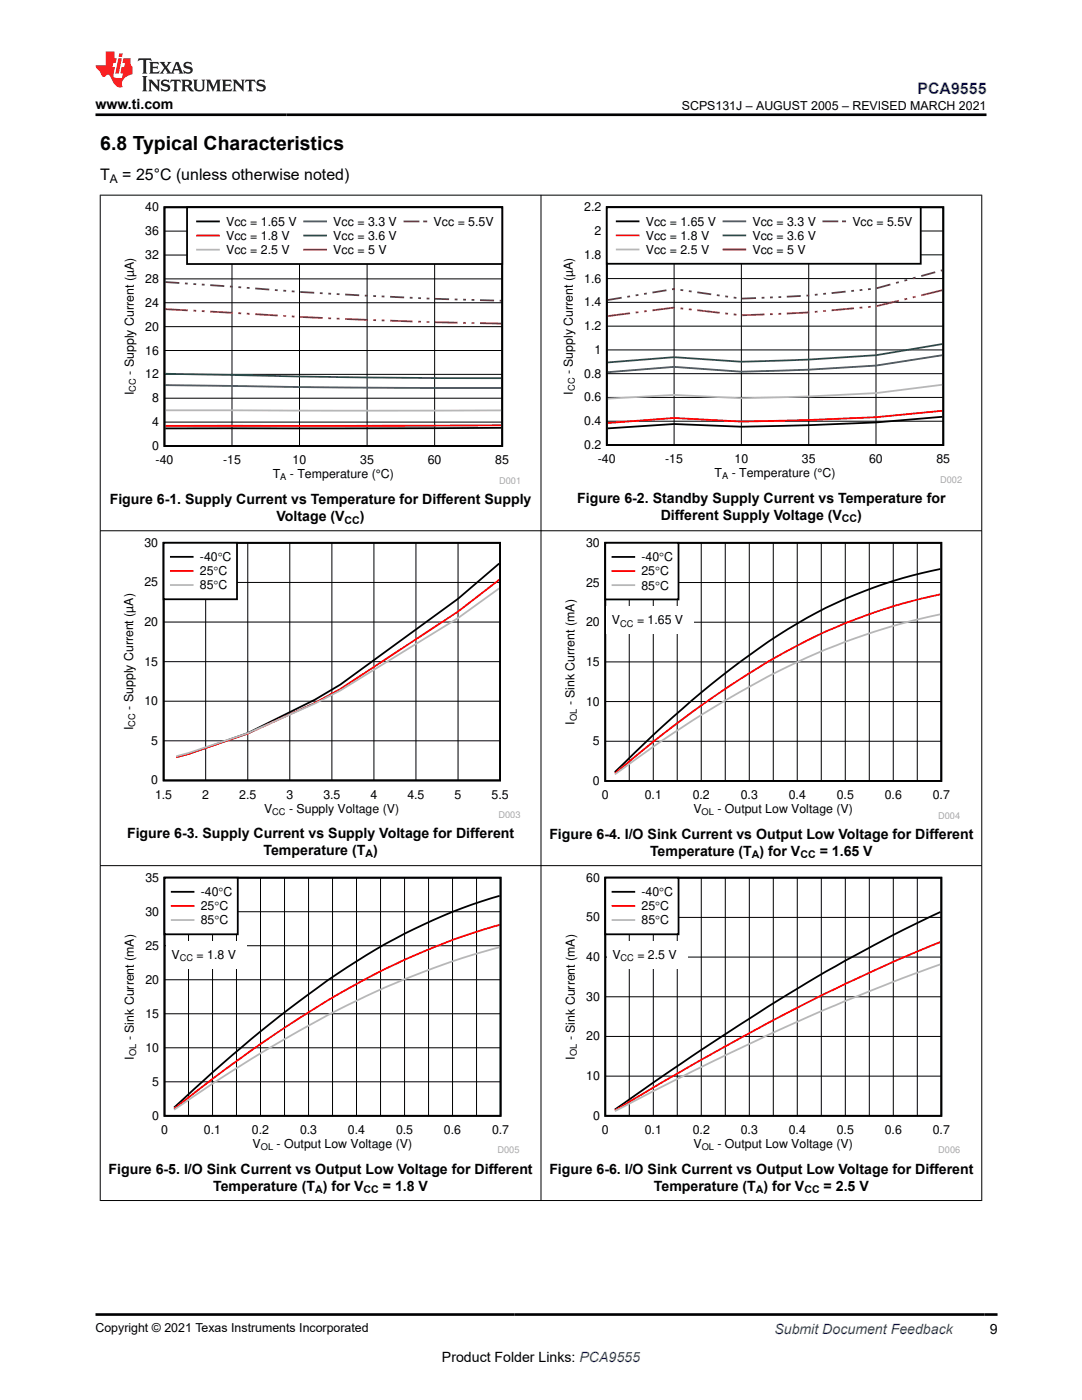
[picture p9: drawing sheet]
<svg xmlns="http://www.w3.org/2000/svg" width="216mm" height="279mm" viewBox="0 0 216 279" stroke-linecap="round" stroke-linejoin="round" font-family="sans-serif">
<defs><g id="words">
<text font-size="3.9" x="20" y="29.9">6.8 Typical Characteristics</text>
<text font-size="3.2" fill="#00f" x="183.1" y="18.7">PCA9555</text>
<g font-size="3.2">
<text x="20" y="35.8">T</text>
<text x="24.4" y="35.8">= 25°C (unless otherwise noted)</text>
</g>
<g font-size="2.8">
<text x="19" y="21.8">www.ti.com</text>
<text x="21.9" y="100.5">Figure 6-1. Supply Current vs Temperature for Different Supply</text>
<text x="115.2" y="100.3">Figure 6-2. Standby Supply Current vs Temperature for</text>
<text x="55.2" y="103.9">Voltage (V</text>
<text x="71.8" y="103.9">)</text>
<text x="131.8" y="103.7">Different Supply Voltage (V</text>
<text x="171.1" y="103.7">)</text>
<text x="25.3" y="167.2">Figure 6-3. Supply Current vs Supply Voltage for Different</text>
<text x="109.6" y="167.4">Figure 6-4. I/O Sink Current vs Output Low Voltage for Different</text>
<text x="52.6" y="170.6">Temperature (T )</text>
<text x="129.7" y="170.8">Temperature (T ) for V</text>
<text x="163.6" y="170.8">= 1.65 V</text>
<text x="21.7" y="234.2">Figure 6-5. I/O Sink Current vs Output Low Voltage for Different</text>
<text x="42.5" y="237.6">Temperature (T ) for V</text>
<text x="76.4" y="237.6">= 1.8 V</text>
<text x="109.6" y="234.2">Figure 6-6. I/O Sink Current vs Output Low Voltage for Different</text>
<text x="130.5" y="237.6">Temperature (T ) for V</text>
<text x="164.3" y="237.6">= 2.5 V</text>
<text x="197.5" y="266.1">9</text>
<text x="88.2" y="271.7">Product Folder Links: PCA9555</text>
</g>
<text font-size="2.8" fill="#00f" x="154.5" y="266.2">Submit Document Feedback</text>
<g font-size="2.5">
<text x="136" y="21.9">SCPS131J – AUGUST 2005 – REVISED MARCH 2021</text>
<text x="29" y="46.9">36</text>
<text x="29" y="42.2">40</text>
<text x="45.1" y="45.1">Vcc = 1.65 V</text>
<text x="45.1" y="47.9">Vcc = 1.8 V</text>
<text x="66.5" y="45.1">Vcc = 3.3 V</text>
<text x="66.5" y="47.9">Vcc = 3.6 V</text>
<text x="86.5" y="45.1">Vcc = 5.5V</text>
<text x="116.6" y="42.2">2.2</text>
<text x="118.6" y="46.9">2</text>
<text x="128.9" y="45">Vcc = 1.65 V</text>
<text x="128.9" y="47.8">Vcc = 1.8 V</text>
<text x="150.2" y="45">Vcc = 3.3 V</text>
<text x="150.2" y="47.8">Vcc = 3.6 V</text>
<text x="170.1" y="45">Vcc = 5.5V</text>
<text x="29" y="51.7">32</text>
<text x="45.1" y="50.7">Vcc = 2.5 V</text>
<text x="66.5" y="50.7">Vcc = 5 V</text>
<text x="116.6" y="51.7">1.8</text>
<text x="128.9" y="50.7">Vcc = 2.5 V</text>
<text x="150.2" y="50.7">Vcc = 5 V</text>
<text x="29" y="56.5">28</text>
<text x="116.6" y="56.4">1.6</text>
<text x="29" y="66">20</text>
<text x="29" y="61.2">24</text>
<text x="116.6" y="65.9">1.2</text>
<text x="116.6" y="61.1">1.4</text>
<text x="29" y="70.8">16</text>
<text x="118.6" y="70.6">1</text>
<text x="26.7" y="74.8" transform="rotate(-90 26.7 74.8)">- Supply Current (µA)</text>
<text x="29" y="75.5">12</text>
<text x="114.3" y="74.7" transform="rotate(-90 114.3 74.7)">- Supply Current (µA)</text>
<text x="116.6" y="75.4">0.8</text>
<text x="26.7" y="78.9" transform="rotate(-90 26.7 78.9)">I</text>
<text x="30.4" y="80.3">8</text>
<text x="114.3" y="78.7" transform="rotate(-90 114.3 78.7)">I</text>
<text x="116.6" y="80.1">0.6</text>
<text x="30.4" y="89.8">0</text>
<text x="30.4" y="85.1">4</text>
<text x="116.6" y="84.9">0.4</text>
<text x="116.6" y="89.6">0.2</text>
<text x="31" y="92.6">-40</text>
<text x="44.5" y="92.6">-15</text>
<text x="54.4" y="95.5">T</text>
<text x="57.8" y="95.5">- Temperature (°C)</text>
<text x="58.4" y="92.6">10</text>
<text x="71.9" y="92.6">35</text>
<text x="85.4" y="92.6">60</text>
<text x="98.8" y="92.6">85</text>
<text x="119.3" y="92.4">-40</text>
<text x="132.7" y="92.4">-15</text>
<text x="142.6" y="95.2">T</text>
<text x="146" y="95.2">- Temperature (°C)</text>
<text x="146.6" y="92.4">10</text>
<text x="160" y="92.4">35</text>
<text x="173.4" y="92.4">60</text>
<text x="186.9" y="92.4">85</text>
<text x="28.8" y="109.1">30</text>
<text x="39.9" y="112">-40qC</text>
<text x="117" y="109.1">30</text>
<text x="128" y="112">-40qC</text>
<text x="28.8" y="117">25</text>
<text x="39.9" y="114.8">25qC</text>
<text x="39.9" y="117.6">85qC</text>
<text x="117" y="117.1">25</text>
<text x="128" y="114.8">25</text>
<text x="128" y="117.7">85</text>
<text x="130.7" y="114.8">qC</text>
<text x="130.7" y="117.7">qC</text>
<text x="28.8" y="124.9">20</text>
<text x="117" y="125">20</text>
<text x="122.1" y="124.6">V</text>
<text x="127.1" y="124.6">= 1.65 V</text>
<text x="28.8" y="132.9">15</text>
<text x="117" y="132.9">15</text>
<text x="26.5" y="141.7" transform="rotate(-90 26.5 141.7)">- Supply Current (µA)</text>
<text x="28.8" y="140.7">10</text>
<text x="114.7" y="140.8" transform="rotate(-90 114.7 140.8)">- Sink Current (mA)</text>
<text x="117" y="140.8">10</text>
<text x="26.5" y="145.7" transform="rotate(-90 26.5 145.7)">I</text>
<text x="30.2" y="148.7">5</text>
<text x="114.7" y="144.6" transform="rotate(-90 114.7 144.6)">I</text>
<text x="118.3" y="148.7">5</text>
<text x="30.2" y="156.6">0</text>
<text x="30.9" y="159.4">1.5</text>
<text x="40.4" y="159.4">2</text>
<text x="47.7" y="159.4">2.5</text>
<text x="57.1" y="159.4">3</text>
<text x="64.5" y="159.4">3.5</text>
<text x="73.9" y="159.4">4</text>
<text x="81.3" y="159.4">4.5</text>
<text x="90.7" y="159.4">5</text>
<text x="98.1" y="159.4">5.5</text>
<text x="118.3" y="156.7">0</text>
<text x="120.1" y="159.5">0</text>
<text x="128.6" y="159.5">0.1</text>
<text x="138.2" y="159.5">0.2</text>
<text x="147.8" y="159.5">0.3</text>
<text x="157.4" y="159.5">0.4</text>
<text x="167" y="159.5">0.5</text>
<text x="176.5" y="159.5">0.6</text>
<text x="186.1" y="159.5">0.7</text>
<text x="52.7" y="162.2">V</text>
<text x="57.7" y="162.2">- Supply Voltage (V)</text>
<text x="138.4" y="162.3">V</text>
<text x="143.1" y="162.3">- Output Low Voltage (V)</text>
<text x="29" y="176">35</text>
<text x="40.1" y="178.9">-40qC</text>
<text x="117" y="176">60</text>
<text x="128" y="178.9">-40qC</text>
<text x="29" y="182.8">30</text>
<text x="40.1" y="181.7">25</text>
<text x="40.1" y="184.5">85</text>
<text x="42.8" y="181.7">qC</text>
<text x="42.8" y="184.5">qC</text>
<text x="117" y="183.9">50</text>
<text x="128" y="181.7">25</text>
<text x="128" y="184.5">85</text>
<text x="130.7" y="181.7">qC</text>
<text x="130.7" y="184.5">qC</text>
<text x="29" y="189.5">25</text>
<text x="34.2" y="191.5">V</text>
<text x="39.2" y="191.5">= 1.8 V</text>
<text x="117" y="191.8">40</text>
<text x="122.2" y="191.5">V</text>
<text x="127.2" y="191.5">= 2.5 V</text>
<text x="29" y="196.3">20</text>
<text x="29" y="203.1">15</text>
<text x="117" y="199.7">30</text>
<text x="26.7" y="207.6" transform="rotate(-90 26.7 207.6)">- Sink Current (mA)</text>
<text x="29" y="209.9">10</text>
<text x="114.7" y="207.6" transform="rotate(-90 114.7 207.6)">- Sink Current (mA)</text>
<text x="117" y="207.7">20</text>
<text x="26.7" y="211.4" transform="rotate(-90 26.7 211.4)">I</text>
<text x="114.7" y="211.4" transform="rotate(-90 114.7 211.4)">I</text>
<text x="117" y="215.6">10</text>
<text x="30.4" y="216.7">5</text>
<text x="30.4" y="223.5">0</text>
<text x="32.1" y="226.3">0</text>
<text x="40.7" y="226.3">0.1</text>
<text x="50.3" y="226.3">0.2</text>
<text x="59.9" y="226.3">0.3</text>
<text x="69.4" y="226.3">0.4</text>
<text x="79" y="226.3">0.5</text>
<text x="88.6" y="226.3">0.6</text>
<text x="98.2" y="226.3">0.7</text>
<text x="118.3" y="223.5">0</text>
<text x="120.1" y="226.3">0</text>
<text x="128.7" y="226.3">0.1</text>
<text x="138.2" y="226.3">0.2</text>
<text x="147.8" y="226.3">0.3</text>
<text x="157.4" y="226.3">0.4</text>
<text x="167" y="226.3">0.5</text>
<text x="176.5" y="226.3">0.6</text>
<text x="186.1" y="226.3">0.7</text>
<text x="50.4" y="229.1">V</text>
<text x="55.2" y="229.1">- Output Low Voltage (V)</text>
<text x="138.4" y="229.1">V</text>
<text x="143.2" y="229.1">- Output Low Voltage (V)</text>
<text x="19" y="265.9">Copyright © 2021 Texas Instruments Incorporated</text>
</g>
<text font-size="2.4" x="21.9" y="36.5">A</text>
<g font-size="2.1">
<text x="68.8" y="104.5">CC</text>
<text x="168" y="104.3">CC</text>
<text x="72.9" y="171.1">A</text>
<text x="150" y="171.3">A</text>
<text x="159.7" y="171.3">CC</text>
<text x="62.9" y="238.2">A</text>
<text x="72.6" y="238.2">CC</text>
<text x="150.8" y="238.2">A</text>
<text x="160.5" y="238.2">CC</text>
</g>
<g font-size="1.8">
<text x="27.1" y="78.2" transform="rotate(-90 27.1 78.2)">CC</text>
<text x="114.7" y="78.1" transform="rotate(-90 114.7 78.1)">CC</text>
<text x="55.9" y="95.9">A</text>
<text x="144.1" y="95.7">A</text>
<text x="123.8" y="125">CC</text>
<text x="115.1" y="143.9" transform="rotate(-90 115.1 143.9)">OL</text>
<text x="27" y="145" transform="rotate(-90 27 145)">CC</text>
<text x="54.3" y="162.6">CC</text>
<text x="140" y="162.7">OL</text>
<text x="35.9" y="191.9">CC</text>
<text x="123.8" y="191.9">CC</text>
<text x="27.2" y="210.8" transform="rotate(-90 27.2 210.8)">OL</text>
<text x="115.1" y="210.8" transform="rotate(-90 115.1 210.8)">OL</text>
<text x="52.1" y="229.6">OL</text>
<text x="140" y="229.6">OL</text>
</g>
<g font-size="1.8" fill="#a8a8a8">
<text x="99.6" y="96.5">D001</text>
<text x="187.6" y="96.3">D002</text>
<text x="99.4" y="163.2">D003</text>
<text x="187.2" y="163.4">D004</text>
<text x="99.3" y="230.2">D005</text>
<text x="187.2" y="230.2">D006</text>
</g>
</g></defs>
<path d="M32.8 41.4h67.4v47.6h-67.4zM100 85.4l-67 .1" fill="none" stroke="#000" stroke-width=".36"/>
<g fill="none" stroke="#000" stroke-width=".2">
<path d="M32.8 55.7h67.4M32.8 50.9h67.4M32.8 46.1h67.4M46.3 41.4v47.6M59.8 41.4v47.6M73.3 41.4v47.6M86.7 41.4v47.6M32.8 79.5h67.4M32.8 74.7h67.4M32.8 70h67.4M32.8 65.2h67.4M32.8 60.4h67.4"/>
<path d="M32.8 84.2h67.4"/>
</g>
<path d="M100 84.9l-67 .1" fill="none" stroke="#f00" stroke-width=".36"/>
<path d="M33 81.9h67" fill="none" stroke="#b8b8b8" stroke-width=".36"/>
<path d="M33 76.9l34.9 .4 32.1 .1" fill="none" stroke="#295c75" stroke-width=".36"/>
<path d="M33 74.6l40.3 .7 26.7 .2" fill="none" stroke="#286b48" stroke-width=".36"/>
<g fill="none" stroke="#9d3939" stroke-width=".36">
<path d="M33 61.7l4.5 .2M38.6 62h.5M40.3 62.1h.5M41.9 62.2l4.5 .2M47.6 62.5h.5M49.2 62.6h.6M50.9 62.7l4.5 .3M56.5 63l.6 .1M58.2 63.1l.6 .1M59.9 63.2l4.5 .3M65.5 63.5h.6M67.2 63.6h.5"/>
<path d="M68.9 63.7l4.5 .1M74.5 63.9h.5M76.2 63.9l.5 .1M77.8 64l4.5 .2M83.4 64.2h.6M85.1 64.3h.6M86.8 64.3l4.5 .1M92.4 64.4h.6M94.1 64.5h.6M95.8 64.5l4.2 .1"/>
</g>
<g fill="none" stroke="#68275f" stroke-width=".36">
<path d="M33 56.3l2.8 .2M36.9 56.6h.6M38.6 56.7h.5M40.3 56.8h.5M41.9 56.9l2.9 .2M45.9 57.2h.5M47.6 57.3h.5M49.2 57.4l.6 .1M50.9 57.6l2.8 .2M54.9 57.9h.5M56.5 58h.6M58.2 58.1l.6 .1"/>
<path d="M59.9 58.3l2.8 .1M63.8 58.5h.6M65.5 58.6h.6M67.2 58.7h.5M68.9 58.8l2.8 .1M72.8 59h.6M74.5 59.1h.5M76.2 59.2h.5M77.8 59.2l2.8 .2M81.8 59.4h.5M83.4 59.5h.6M85.1 59.6h.6"/>
<path d="M86.8 59.6l2.8 .1M90.7 59.8h.6M92.4 59.8h.6M94.1 59.8l.6 .1M95.8 59.9l2.8 .1M99.7 60h.3"/>
</g>
<path d="M37.3 41.4h62.9v11.3h-62.9z" fill-rule="evenodd" fill="#fff"/>
<path d="M37.3 41.4h62.9v11.3h-62.9zM39.3 44.2h4.4" fill="none" stroke="#000" stroke-width=".36"/>
<path d="M39.3 47h4.4" fill="none" stroke="#f00" stroke-width=".36"/>
<path d="M39.3 49.8h4.4" fill="none" stroke="#b8b8b8" stroke-width=".36"/>
<path d="M60.7 44.2h4.4" fill="none" stroke="#295c75" stroke-width=".36"/>
<path d="M60.7 47h4.4" fill="none" stroke="#286b48" stroke-width=".36"/>
<path d="M60.7 49.8h4.4" fill="none" stroke="#9d3939" stroke-width=".36"/>
<path d="M80.7 44.2h2.8M84.6 44.2h.5" fill="none" stroke="#68275f" stroke-width=".36"/>
<path d="M111.9 40.4h80.1v56h-80.1z" fill-rule="evenodd" fill="#fff"/>
<path d="M121.1 41.4h67.1v47.4h-67.1zM188 83.2l-13.2 1.1-13.4 .6-13.5 .3-13.4-.6-13.3 .9" fill="none" stroke="#000" stroke-width=".36"/>
<g fill="none" stroke="#000" stroke-width=".2">
<path d="M121.1 55.6h67.1M121.1 50.9h67.1M121.1 46.1h67.1M134.5 41.4v47.4M147.9 41.4v47.4M161.4 41.4v47.4M174.8 41.4v47.4M121.1 79.3h67.1M121.1 74.6h67.1M121.1 69.8h67.1M121.1 65.1h67.1M121.1 60.3h67.1"/>
<path d="M121.1 84.1h67.1"/>
</g>
<path d="M188 82l-13.2 1.3-13.4 .5-13.5 .3-13.4-.7-13.3 1" fill="none" stroke="#f00" stroke-width=".36"/>
<path d="M188 76.8l-13.2 1.7-13.4 .6-13.5 .4-13.4-.7-13.3 .8" fill="none" stroke="#b8b8b8" stroke-width=".36"/>
<path d="M188 70.9l-13.2 2.1-13.4 .8-13.5 .4-13.4-1-13.3 1.1" fill="none" stroke="#295c75" stroke-width=".36"/>
<path d="M188 68.7l-13.2 2.2-13.4 .9-13.5 .4-13.4-.9-13.3 1" fill="none" stroke="#286b48" stroke-width=".36"/>
<g fill="none" stroke="#9d3939" stroke-width=".36">
<path d="M181 59.6l-.5 .2M182.7 59.2l-.6 .2M188 57.9l-4.2 1M125.7 62.5l-4.5 .6M127.4 62.3l-.6 .1M129.1 62.1l-.6 .1M134.7 61.4l-4.5 .5M135.8 61.5l.5 .1M137.4 61.7l.6 .1M139.1 61.9l4.5 .5M144.7 62.6h.6M146.4 62.7l.5 .1"/>
<path d="M152.5 62.8l-4.4 .1M154.2 62.7h-.6M155.9 62.6h-.6M161.5 62.3l-4.5 .3M163.1 62.2h-.5M164.8 62l-.5 .1M170.4 61.5l-4.5 .4M172.1 61.4h-.6M173.8 61.2l-.6 .1M179.3 60l-4.4 1.1"/>
</g>
<g fill="none" stroke="#68275f" stroke-width=".36">
<path d="M124 59.4l-2.8 .5M125.7 59.1l-.5 .1M127.4 58.9h-.6M129.1 58.6l-.6 .1M133 57.9l-2.8 .5M134.7 57.7h-.6M135.8 57.9h.5M137.4 58.1l.6 .1M139.1 58.3l2.8 .4M143 58.9l.6 .1M144.7 59.1l.6 .1M146.4 59.4l.5 .1"/>
<path d="M150.9 59.5l-2.8 .1M152.5 59.4h-.5M154.2 59.3l-.6 .1M155.9 59.3h-.6M159.8 59.1l-2.8 .1M161.5 59h-.6M163.1 58.8h-.5M164.8 58.6l-.5 .1M168.7 58.2l-2.8 .3M170.4 58l-.5 .1M172.1 57.9h-.6M173.8 57.7h-.6"/>
<path d="M177.7 56.8l-2.8 .7M179.3 56.3l-.5 .2M181 55.9l-.5 .1M182.7 55.4l-.6 .1M186.6 54.3l-2.8 .8M188 53.9l-.3 .1"/>
</g>
<path d="M121.1 41.4h62.6v11.2h-62.6z" fill-rule="evenodd" fill="#fff"/>
<path d="M121.1 41.4h62.6v11.2h-62.6zM123.1 44.2h4.3" fill="none" stroke="#000" stroke-width=".36"/>
<path d="M123.1 47h4.3" fill="none" stroke="#f00" stroke-width=".36"/>
<path d="M123.1 49.8h4.3" fill="none" stroke="#b8b8b8" stroke-width=".36"/>
<path d="M144.4 44.2h4.3" fill="none" stroke="#295c75" stroke-width=".36"/>
<path d="M144.4 47h4.3" fill="none" stroke="#286b48" stroke-width=".36"/>
<path d="M144.4 49.8h4.3" fill="none" stroke="#9d3939" stroke-width=".36"/>
<path d="M164.3 44.2h2.8M168.2 44.2h.4" fill="none" stroke="#68275f" stroke-width=".36"/>
<path d="M24.2 107.3h79.6v55.9h-79.6z" fill-rule="evenodd" fill="#fff"/>
<path d="M32.6 108.3h67.2v47.5h-67.2zM99.6 112.5l-8.2 7-23.5 17.1-5 3-13.5 6.7-11.7 4.1-2.5 .7" fill="none" stroke="#000" stroke-width=".36"/>
<path d="M32.6 116.2h67.2M41 108.3v47.5M49.4 108.3v47.5M57.8 108.3v47.5M66.2 108.3v47.5M74.6 108.3v47.5M83 108.3v47.5M91.4 108.3v47.5M32.6 139.9h67.2M32.6 132.1h67.2M32.6 124.1h67.2M32.6 147.8h67.2" fill="none" stroke="#000" stroke-width=".2"/>
<path d="M99.6 115.7l-8.2 6.4-23.5 15.4-5 2.8-13.5 6.1-11.7 4-2.5 .7" fill="none" stroke="#f00" stroke-width=".36"/>
<path d="M99.6 117.4l-8.2 5.9-23.5 14.5-5 2.6-13.5 5.9-11.7 4-2.5 .6" fill="none" stroke="#b8b8b8" stroke-width=".36"/>
<path d="M32.6 108.3h14.7v11.3h-14.7z" fill-rule="evenodd" fill="#fff"/>
<path d="M32.6 108.3h14.7v11.3h-14.7zM34.1 111.1h4.3" fill="none" stroke="#000" stroke-width=".36"/>
<path d="M34.1 113.9h4.3" fill="none" stroke="#f00" stroke-width=".36"/>
<path d="M34.1 116.8h4.3" fill="none" stroke="#b8b8b8" stroke-width=".36"/>
<path d="M112.3 107.3h79.3v56.1h-79.3z" fill-rule="evenodd" fill="#fff"/>
<path d="M120.8 108.3h67v47.6h-67zM187.6 113.6a92.8 92.8 0 0 0-38.1 17.2 229.4 229.4 0 0 0-26.8 23.3" fill="none" stroke="#000" stroke-width=".36"/>
<g fill="none" stroke="#000" stroke-width=".2">
<path d="M120.8 116.3h67M125.6 108.3v47.6M130.4 108.3v47.6M135.1 108.3v47.6M139.9 108.3v47.6M144.7 108.3v47.6M149.5 108.3v47.6M154.3 108.3v47.6M159.1 108.3v47.6M163.9 108.3v47.6M168.7 108.3v47.6M173.5 108.3v47.6"/>
<path d="M178.2 108.3v47.6M183 108.3v47.6M120.8 132.1h67M120.8 124.2h67M120.8 147.9h67M120.8 140h67"/>
</g>
<path d="M187.6 118.6a116 116 0 0 0-41.9 18.2 241.2 241.2 0 0 0-23 17.5" fill="none" stroke="#f00" stroke-width=".36"/>
<path d="M187.6 122.6a137.2 137.2 0 0 0-43.8 17.8 248.2 248.2 0 0 0-21.1 14.1" fill="none" stroke="#b8b8b8" stroke-width=".36"/>
<g fill="#fff">
<path d="M121 121h17.5v5.5h-17.5z" fill-rule="evenodd"/>
<path d="M120.8 108.3h14.6v11.3h-14.6z" fill-rule="evenodd"/>
</g>
<path d="M120.8 108.3h14.6v11.3h-14.6zM122.2 111.1h4.4" fill="none" stroke="#000" stroke-width=".36"/>
<path d="M122.2 114h4.4" fill="none" stroke="#f00" stroke-width=".36"/>
<path d="M122.2 116.8h4.4" fill="none" stroke="#b8b8b8" stroke-width=".36"/>
<path d="M24.4 174.2h79.2v56h-79.2z" fill-rule="evenodd" fill="#fff"/>
<path d="M32.8 175.2h67.1v47.5h-67.1zM99.7 178.8a116.9 116.9 0 0 0-38.1 19.6 296.3 296.3 0 0 0-26.9 22.6" fill="none" stroke="#000" stroke-width=".36"/>
<g fill="none" stroke="#000" stroke-width=".2">
<path d="M37.6 175.2v47.5M42.4 175.2v47.5M47.2 175.2v47.5M52 175.2v47.5M56.8 175.2v47.5M61.6 175.2v47.5M66.4 175.2v47.5M71.1 175.2v47.5M75.9 175.2v47.5M80.7 175.2v47.5M85.5 175.2v47.5M90.3 175.2v47.5"/>
<path d="M95.1 175.2v47.5M32.8 195.5h67.1M32.8 188.7h67.1M32.8 182h67.1M32.8 215.9h67.1M32.8 209.1h67.1M32.8 202.3h67.1"/>
</g>
<path d="M99.7 184.6a147.8 147.8 0 0 0-42 19.9 296.5 296.5 0 0 0-23 16.8" fill="none" stroke="#f00" stroke-width=".36"/>
<path d="M99.7 189a172.7 172.7 0 0 0-43.9 19l-11.5 7-9.6 6.5" fill="none" stroke="#b8b8b8" stroke-width=".36"/>
<g fill="#fff">
<path d="M33.2 187.8h16.1v5.6h-16.1z" fill-rule="evenodd"/>
<path d="M32.8 175.2h14.6v11.3h-14.6z" fill-rule="evenodd"/>
</g>
<path d="M32.8 175.2h14.6v11.3h-14.6zM34.3 178h4.3" fill="none" stroke="#000" stroke-width=".36"/>
<path d="M34.3 180.8h4.3" fill="none" stroke="#f00" stroke-width=".36"/>
<path d="M34.3 183.6h4.3" fill="none" stroke="#b8b8b8" stroke-width=".36"/>
<path d="M112.3 174.2h79.3v56h-79.3z" fill-rule="evenodd" fill="#fff"/>
<path d="M120.8 175.2h67v47.5h-67zM187.6 182a336.8 336.8 0 0 0-43.8 25l-11.5 7.7-9.6 6.7" fill="none" stroke="#000" stroke-width=".36"/>
<g fill="none" stroke="#000" stroke-width=".2">
<path d="M125.6 175.2v47.5M130.4 175.2v47.5M135.1 175.2v47.5M139.9 175.2v47.5M144.7 175.2v47.5M149.5 175.2v47.5M154.3 175.2v47.5M159.1 175.2v47.5M163.9 175.2v47.5M168.7 175.2v47.5M173.5 175.2v47.5M178.2 175.2v47.5"/>
<path d="M183 175.2v47.5M120.8 198.9h67M120.8 191h67M120.8 183.1h67M120.8 214.8h67M120.8 206.8h67"/>
</g>
<path d="M187.6 188a406 406 0 0 0-53.4 26.8l-11.5 6.8" fill="none" stroke="#f00" stroke-width=".36"/>
<path d="M187.6 192.5a475.5 475.5 0 0 0-63 28.3l-1.9 1" fill="none" stroke="#b8b8b8" stroke-width=".36"/>
<g fill="#fff">
<path d="M121.1 187.8h16.1v5.6h-16.1z" fill-rule="evenodd"/>
<path d="M120.8 175.2h14.6v11.3h-14.6z" fill-rule="evenodd"/>
</g>
<path d="M120.8 175.2h14.6v11.3h-14.6zM122.2 178h4.4" fill="none" stroke="#000" stroke-width=".36"/>
<path d="M122.2 180.8h4.4" fill="none" stroke="#f00" stroke-width=".36"/>
<path d="M122.2 183.6h4.4" fill="none" stroke="#b8b8b8" stroke-width=".36"/>
<path d="M19.9 38.9h176.1M20 38.9v200.8M107.9 38.9v200.8M195.9 38.9v200.8M19.9 105.9h176.1M19.9 172.8h176.1M19.9 239.6h176.1" fill="none" stroke="#000" stroke-width=".2"/>
<path d="M27.7 11.6l-.2 .6 .5-.2h.6v.1v2.2l-.2 .4h1l-.2-.4v-2.2v-.1h.5l.5 .2-.1-.6zM29.8 12.4l.2 .3v1.6l-.2 .4h1.9l.1-.6a1.08 1.08 0 0 1-1.3 .2v-.7h.6l.4 .2v-.7l-.4 .2h-.6v-.5l.2-.2a1 1 0 0 1 1 .3l-.1-.5zM31.8 12.4l1 1.1-1 1.2h.9l-.2-.2 .4-.8 .5 .8-.2 .2h1.6l-.2-.2 .1-.5h1l.1 .5-.1 .2h.9l-.2-.4-.8-1.9h-.5l-1 2.1-.8-1.1 .9-1h-.8l.2 .2-.5 .6-.3-.6 .1-.2zM35.2 12.8l.4 1h-.8zM36.8 12.5a.65 .65 0 0 0-.2 .7 .65 .65 0 0 0 .6 .5l.7 .1 .1 .3a.79 .79 0 0 1-.7 .4 .79 .79 0 0 1-.7-.5l.1 .7 .2-.1a.93 .93 0 0 0 1.1 0 .93 .93 0 0 0 .4-.9 1.46 1.46 0 0 0-1.2-.6l-.1-.3a1.09 1.09 0 0 1 1.2 .2l-.2-.6-.1 .1-.6-.2zM28.4 15.2l.2 .4v2.2l-.2 .4h1l-.2-.4v-2.2l.2-.4zM29.6 15.9l.2 .4v1.5l-.2 .4h.8l-.3-.4v-1.3l1.7 1.8v-2l.2-.4h-.8l.2 .2 .1 1.1-1.2-1.3zM32.3 16a.65 .65 0 0 0-.2 .8 .65 .65 0 0 0 .7 .4l.6 .2 .1 .2a.79 .79 0 0 1-.7 .4 .79 .79 0 0 1-.7-.5l.1 .7 .2-.1a.93 .93 0 0 0 1.1 .1 .93 .93 0 0 0 .4-1 1.46 1.46 0 0 0-1.2-.5l-.1-.4a1.09 1.09 0 0 1 1.2 .2l-.2-.6-.1 .1-.6-.1zM34.1 15.9l-.1 .6a.63 .63 0 0 1 .7-.3l.1 1.6-.3 .4h1l-.2-.4v-1.6a.66 .66 0 0 1 .8 .3l-.1-.6zM36.2 15.9l.2 .4v1.5l-.2 .4h.9l-.2-.2v-.7h.5l.1 .2a.79 .79 0 0 0 1.2 .6l-1-.9a.61 .61 0 0 0 .6-.6 .61 .61 0 0 0-.5-.7zM36.9 16.2h.2a.47 .47 0 0 1 .5 .1 .47 .47 0 0 1 .1 .5l-.2 .1-.6 .1zM38.5 15.9l.2 .2a2.27 2.27 0 0 0 .4 2 1.04 1.04 0 0 0 1.7-.7v-1.3l.2-.2h-.8l.2 .4v1.1a.6 .6 0 0 1-.6 .6 .6 .6 0 0 1-.6-.6v-1.1l.3-.4zM41.1 15.9l.2 .4v1.5l-.2 .4h.7l-.2-.4v-1.4l.9 1.9 .8-1.9v1.4l-.2 .4h1l-.3-.4v-1.5l.3-.4h-.8l-.7 1.5-.7-1.5zM44.3 15.9l.2 .4v1.5l-.2 .4h1.9l.1-.6a1.09 1.09 0 0 1-1.3 .2v-.7h.6l.4 .2v-.6l-.4 .2h-.6v-.6l.2-.1a1.01 1.01 0 0 1 1 .3l-.1-.6zM46.4 15.9l.3 .4v1.5l-.3 .4h.8l-.2-.4v-1.3l1.6 1.8v-2l.2-.4h-.7l.2 .2v1.1l-1.2-1.3zM49 15.9l-.1 .6a.63 .63 0 0 1 .8-.3v1.6l-.3 .4h1l-.2-.4v-1.6a.66 .66 0 0 1 .8 .3l-.1-.6zM51.4 16a.65 .65 0 0 0-.2 .8 .65 .65 0 0 0 .6 .4l.6 .2 .2 .2a.79 .79 0 0 1-.8 .4 .79 .79 0 0 1-.6-.5l.1 .7 .2-.1a.93 .93 0 0 0 1 .1 .93 .93 0 0 0 .5-1 1.46 1.46 0 0 0-1.3-.5l-.1-.4a1.09 1.09 0 0 1 1.3 .2l-.2-.6-.2 .1-.5-.1z" fill="#231f20"/>
<path d="M21.1 10.3v2.7h-2v.4l.9 1a.95 .95 0 0 0 .9 .9 .59 .59 0 0 1 .6-.4 .59 .59 0 0 1 .5 .3l.4 .8a1.59 1.59 0 0 0 2.1 1.4 1.61 1.61 0 0 1 1-2.3l1-.3-.1-1.5a1.59 1.59 0 0 1-.4-1.7h-1.4l-.2 .9h.5l-.1 .9h-.5l-.2 .9v.3l.4 .1-.2 .9h-.6a.73 .73 0 0 1-1.1-.7l.3-1.5h-.5l.2-.9h.5l.2-.9h-.5v-1.3zM23.6 11.6l-.6 3.1h.7l.6-3.1zM23.8 10.7l-.1 .6h.7l.1-.6z" fill="#ed1c24"/>
<path d="M19 22.9h177.8M19 262.3h180" fill="none" stroke="#000" stroke-width=".53"/>
<use href="#words"/>
</svg>
